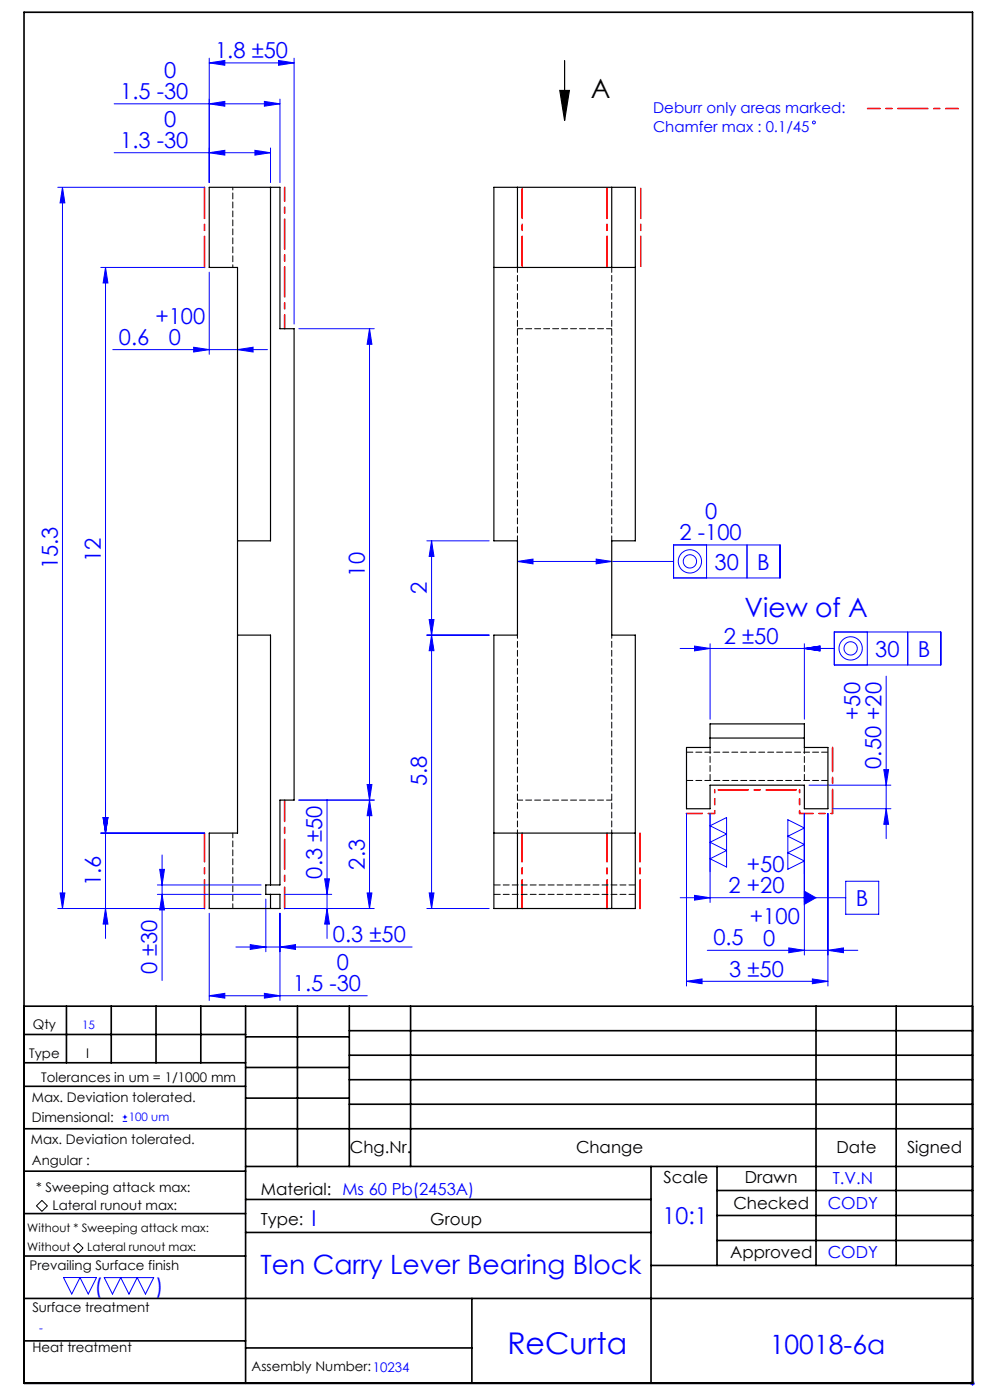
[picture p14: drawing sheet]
<svg xmlns="http://www.w3.org/2000/svg" width="210mm" height="297mm" viewBox="0 0 210 297" stroke-linecap="round" stroke-linejoin="round" font-family="sans-serif">
<defs><g id="words">
<text font-size="6.3" fill="#00f" x="107.6" y="287.3">ReCurta</text>
<text font-size="5.6" x="125.3" y="20.8">A</text>
<g font-size="5.6" fill="#00f">
<text x="157.9" y="130.9">View of A</text>
<text x="55.3" y="270.2">Ten Carry Lever Bearing Block</text>
<text x="163.3" y="287.2">10018-6a</text>
</g>
<text font-size="4.9" fill="#00f" x="140.6" y="259.7">10:1</text>
<g font-size="4.7" fill="#00f">
<text x="34.8" y="16.5">0</text>
<text x="45.6" y="12.3">1.8 ±50</text>
<text x="25.5" y="21">1.5 -30</text>
<text x="34.8" y="26.9">0</text>
<text x="25.5" y="31.3">1.3 -30</text>
<text x="33" y="68.6">+100</text>
<text x="25.2" y="73.1">0.6</text>
<text x="35.8" y="73.2">0</text>
<text x="149.6" y="110.1">0</text>
<text x="21.4" y="119.3" transform="rotate(-90 21.4 119.3)">12</text>
<text x="144.2" y="114.5">2 -100</text>
<text x="12.2" y="120.8" transform="rotate(-90 12.2 120.8)">15.3</text>
<text x="77.4" y="122.3" transform="rotate(-90 77.4 122.3)">10</text>
<text x="151.6" y="120.9">30</text>
<text x="160.6" y="120.9">B</text>
<text x="90.5" y="126.1" transform="rotate(-90 90.5 126.1)">2</text>
<text x="153.5" y="136.6">2 ±50</text>
<text x="185.7" y="139.3">30</text>
<text x="194.7" y="139.3">B</text>
<text x="182.4" y="152.7" transform="rotate(-90 182.4 152.7)">+50</text>
<text x="90.5" y="166.8" transform="rotate(-90 90.5 166.8)">5.8</text>
<text x="186.9" y="163.1" transform="rotate(-90 186.9 163.1)">0.50 +20</text>
<text x="77.4" y="184.5" transform="rotate(-90 77.4 184.5)">2.3</text>
<text x="158.4" y="184.9">+50</text>
<text x="21.4" y="188" transform="rotate(-90 21.4 188)">1.6</text>
<text x="68.4" y="186.4" transform="rotate(-90 68.4 186.4)">0.3 ±50</text>
<text x="154.5" y="189.4">2 +20</text>
<text x="159.1" y="196.1">+100</text>
<text x="181.6" y="192.2">B</text>
<text x="70.6" y="199.9">0.3 ±50</text>
<text x="151.3" y="200.5">0.5</text>
<text x="161.9" y="200.6">0</text>
<text x="33.4" y="206.7" transform="rotate(-90 33.4 206.7)">0 ±30</text>
<text x="71.4" y="205.7">0</text>
<text x="154.7" y="207.2">3 ±50</text>
<text x="62.1" y="210.2">1.5 -30</text>
<text x="66.1" y="260">I</text>
<text x="20" y="274.5">(</text>
<text x="33" y="274.5">)</text>
</g>
<g font-size="3.5">
<text x="74.2" y="244.7">Chg.Nr.</text>
<text x="122.2" y="244.7">Change</text>
<text x="177.4" y="244.7">Date</text>
<text x="192.4" y="244.7">Signed</text>
<text x="140.8" y="250.9">Scale</text>
<text x="158" y="250.9">Drawn</text>
<text x="55.3" y="253.5">Material: Ms 60 Pb(2453A)</text>
<text x="155.6" y="256.4">Checked</text>
<text x="55.3" y="259.8">Type:</text>
<text x="91.3" y="259.8">Group</text>
<text x="154.9" y="266.9">Approved</text>
</g>
<g font-size="3.5" fill="#00f">
<text x="176.6" y="251.1">T.V.N</text>
<text x="175.6" y="256.6">CODY</text>
<text x="175.6" y="267">CODY</text>
</g>
<g font-size="3.2" fill="#00f">
<text x="138.6" y="23.9">Deburr only areas marked:</text>
<text x="138.6" y="28.1">Chamfer max : 0.1/45</text>
</g>
<g font-size="2.8">
<text x="7" y="218.4">Qty</text>
<text x="6.2" y="224.5">Type</text>
<text x="18.2" y="224.5">I</text>
<text x="6.8" y="233.7">Max. Deviation tolerated.</text>
<text x="8.8" y="229.4">Tolerances in um = 1/1000 mm</text>
<text x="6.8" y="238.1">Dimensional:</text>
<text x="6.6" y="242.8">Max. Deviation tolerated.</text>
<text x="6.8" y="247.1">Angular :</text>
<text x="7.6" y="252.9">* Sweeping attack max:</text>
<text x="11.2" y="256.7">Lateral runout max:</text>
<text x="6.3" y="269.5">Prevailing Surface finish</text>
<text x="6.9" y="278.3">Surface treatment</text>
<text x="6.9" y="286.7">Heat treatment</text>
<text x="53.4" y="290.9">Assembly Number:10234</text>
</g>
<g font-size="2.5" fill="#00f">
<text x="17.4" y="218.3">15</text>
<text x="27.3" y="237.9">100 um</text>
<text x="8.3" y="282.6">-</text>
</g>
<g font-size="2.5">
<text x="5.8" y="261.4">Without * Sweeping attack max:</text>
<text x="5.8" y="265.4">Without</text>
<text x="18.5" y="265.3">Lateral runout max:</text>
</g>
</g></defs>
<g fill="none" stroke="#00f" stroke-width=".21">
<path d="M44.4 13.3l3.3-.5v1zM44.4 12.3v26.4M44.4 13.3h18M59.1 12.8l3.3 .5-3.3 .5zM62.4 12.3v56.4M12.3 39.7h31.1M13.3 39.7v153M13.3 39.7l.5 3.3h-1.1zM24.2 32.4h33.2M24.2 22h35.2M44.4 32.4l3.3-.5v1zM44.4 22l3.3-.5v1z"/>
<path d="M54.1 31.9l3.3 .5-3.3 .5zM56.1 21.5l3.3 .5-3.3 .5zM57.4 31.4v7.3M59.4 21v17.7M21.4 56.7h22M22.4 56.7v142.4M22.4 56.7l.5 3.3h-1zM44.4 57.7v17.5M23.9 74.2h32.8M41.1 73.7l3.3 .5-3.3 .5zM50.4 74.2l3.3-.5v1zM63.4 69.7h16"/>
<path d="M78.4 69.7l.5 3.3h-1zM78.4 69.7v123M90.5 114.7h13.3M91.5 114.7v78M91.5 114.7l.6 3.3h-1.1zM109.8 119.1l3.3-.5v1zM109.8 119.1h33.1M126.5 118.6l3.3 .5-3.3 .5zM142.9 115.6h22.6v7h-22.6zM149.9 115.6v7M158.5 115.6v7M90.5 134.7h13.3"/>
<path d="M91 131.4h1.1l-.6 3.3zM91.5 134.7l.6 3.3h-1.1zM144.3 137.6h32.7M147.3 137.1l3.3 .5-3.3 .5zM150.6 136.6v16M170.6 137.6l3.3-.5v1zM170.6 136.6v16M177 134.1h22.6v7h-22.6zM184 134.1v7M192.6 134.1v7M188 143.4v34.5M21.4 176.7h22"/>
<path d="M21.9 173.4h1l-.5 3.3zM69.4 169.6v29.5M77.9 166.4h1l-.5 3.3zM78.4 169.7l.5 3.3h-1zM79.4 169.7h-16M145.6 172.6v36.6M150.6 172.6v18.9M150.6 175.2l3.5-1.8v10.5l-3.5-1.7 3.5-1.8-3.5-1.7 3.5-1.8zM167.1 173.9l3.5 1.8-3.5 1.7 3.5 1.8-3.5 1.7 3.5 1.8-3.5 1.7zM170.6 172.6v30M171.6 166.6h17.4M175.6 172.6v36.6"/>
<path d="M176.6 171.6h12.4M187.5 163.3h1l-.5 3.3zM188 171.6l.5 3.3h-1zM12.3 192.7h31.1M12.7 189.4h1.1l-.5 3.3zM22.4 192.7l.5 3.3h-1zM33.4 189.7h22M33.4 187.7h22M33.9 184.4h1l-.5 3.3zM34.4 181.4v26.6M34.4 189.7l.5 3.3h-1zM44.4 193.7v18.5"/>
<path d="M56.4 190.7v11.2M59.4 193.7v18.5M60.4 192.7h19M60.4 189.7h10M68.9 186.4h1l-.5 3.3zM69.4 192.7l.5 3.3h-1zM77.9 189.4h1l-.5 3.3zM90.5 192.7h13.3M91 189.4h1.1l-.6 3.3zM144.3 190.5h35.1M147.3 189.9l3.3 .6-3.3 .5zM170.6 189.1l2.5 1.4-2.5 1.4z"/>
<path d="M179.4 187h7v7h-7zM44.4 211.2l3.3-.5v1.1zM44.4 211.2h33.5M50 200.9h37.4M53.1 200.4l3.3 .5-3.3 .5zM56.1 210.7l3.3 .5-3.3 .6zM59.4 200.9l3.3-.5v1zM145.6 208.2l3.3-.5v1zM145.6 208.2h30M150 201.6h32M167.3 201.1l3.3 .5-3.3 .5zM172.3 207.7l3.3 .5-3.3 .5z"/>
<path d="M175.6 201.6l3.3-.5v1zM26 237.9h1M26 237h1M26.5 236.5v.9M13.5 271h7l-1.8 3.5-1.7-3.5-1.8 3.5zM22.1 271h10.5l-1.7 3.5-1.8-3.5-1.7 3.5-1.8-3.5-1.7 3.5zM205.8 293.5h1M205.9 293.1l.7 .7M206.3 293v1M206.6 293.1l-.7 .7"/>
<circle cx="172.7" cy="26" r=".3"/>
<circle cx="146.3" cy="119.1" r="2.47"/>
<circle cx="146.3" cy="119.1" r="1.41"/>
<circle cx="180.4" cy="137.6" r="2.47"/>
<circle cx="180.4" cy="137.6" r="1.41"/>
</g>
<path d="M8.9 254.7l1.2 1.1-1.2 1.2-1.2-1.2zM16.6 263.7l1 1.1-1 1-1-1z" fill="none" stroke="#000" stroke-width=".21"/>
<path d="M118.7 19.2h2.1l-1 6.3zM119.8 12.8v12.7" fill="none" stroke="#000" stroke-width=".25"/>
<g fill="none" stroke="#000" stroke-width=".35">
<path d="M5.1 2.6h201.2v290.9h-201.2zM5.1 213.5h201.2M5.1 219.5h47M14.1 213.5v12M23.6 213.5v12M33.1 213.5v12M42.6 213.5v12M52.1 213.5v80M52.1 220h22M63.1 213.5v34M74.1 218.7h132.2M74.1 213.5v34"/>
<path d="M87.1 213.5v34M173.1 213.5v55M190.1 213.5v55M5.1 239.5h201.2M5.1 230.5h47M5.1 225.5h47M52.1 226.5h22M52.1 233h22M74.1 223.9h132.2M74.1 229.1h132.2M74.1 234.3h132.2M5.1 257.5h47"/>
<path d="M5.1 248.5h47M52.1 247.5h154.2M52.1 254.5h86M138.1 247.5v46M152.1 247.5v21M152.1 252.6h54.2M152.1 257.9h54.2M5.1 275.5h201.2M5.1 266.5h47M52.1 261.5h86M100.1 275.5v18M138.1 268.5h68.2"/>
<path d="M152.1 263.2h54.2M5.1 284.5h47M52.1 286h48"/>
</g>
<path d="M43.4 39.7v17" fill="none" stroke="#f00" stroke-width=".35" stroke-dasharray="15.2 1.3 1.3 1.3" stroke-dashoffset="8.6"/>
<path d="M203.2 23h-19.2" fill="none" stroke="#f00" stroke-width=".35" stroke-dasharray="6.3 1.3 1.3 1.3" stroke-dashoffset="3.7"/>
<path d="M110.8 39.7v17M128.8 39.7v17M135.9 39.7v17" fill="none" stroke="#f00" stroke-width=".35" stroke-dasharray="6.3 1.3 1.3 1.3" stroke-dashoffset="-.2"/>
<path d="M110.8 176.7v16M128.8 176.7v16M135.8 176.7v16M43.4 192.7v-16" fill="none" stroke="#f00" stroke-width=".35" stroke-dasharray="6.3 1.3 1.3 1.3" stroke-dashoffset=".3"/>
<path d="M151.6 172.6v-5M169.6 167.6v5" fill="none" stroke="#f00" stroke-width=".35" stroke-dasharray="6.3 1.3 1.3 1.3" stroke-dashoffset="5.8"/>
<path d="M151.6 167.6h18" fill="none" stroke="#f00" stroke-width=".35" stroke-dasharray="6.3 1.3 1.3 1.3" stroke-dashoffset="-.7"/>
<path d="M145.6 172.6h6" fill="none" stroke="#f00" stroke-width=".35" stroke-dasharray="6.3 1.3 1.3 1.3" stroke-dashoffset="3"/>
<path d="M169.6 172.6h7" fill="none" stroke="#f00" stroke-width=".35" stroke-dasharray="6.3 1.3 1.3 1.3" stroke-dashoffset="3.5"/>
<path d="M176.6 172.6v-14" fill="none" stroke="#f00" stroke-width=".35" stroke-dasharray="6.3 1.3 1.3 1.3" stroke-dashoffset="1.3"/>
<path d="M60.4 169.7v23" fill="none" stroke="#f00" stroke-width=".35" stroke-dasharray="6.3 1.3 1.3 1.3" stroke-dashoffset="1.8"/>
<path d="M60.4 39.7v30" fill="none" stroke="#f00" stroke-width=".35" stroke-dasharray="6.3 1.3 1.3 1.3" stroke-dashoffset="3.4"/>
<path d="M118.7 19.2h2.1l-1 6.3z" fill="#000"/>
<g fill="#00f">
<path d="M170.6 189.1l2.5 1.4-2.5 1.4z"/>
<path d="M109.8 119.1l3.3-.5v1zM126.5 118.6l3.3 .5-3.3 .5zM145.6 208.2l3.3-.5v1zM172.3 207.7l3.3 .5-3.3 .5zM147.3 189.9l3.3 .6-3.3 .5zM167.3 201.1l3.3 .5-3.3 .5zM175.6 201.6l3.3-.5v1z"/>
<path d="M44.4 13.3l3.3-.5v1zM59.1 12.8l3.3 .5-3.3 .5z"/>
<path d="M41.1 73.7l3.3 .5-3.3 .5zM50.4 74.2l3.3-.5v1zM44.4 32.4l3.3-.5v1zM54.1 31.9l3.3 .5-3.3 .5zM44.4 211.2l3.3-.5v1.1zM56.1 210.7l3.3 .5-3.3 .6zM53.1 200.4l3.3 .5-3.3 .5zM59.4 200.9l3.3-.5v1z"/>
<path d="M44.4 22l3.3-.5v1zM56.1 21.5l3.3 .5-3.3 .5z"/>
<path d="M77.9 166.4h1l-.5 3.3zM78.4 69.7l.5 3.3h-1z"/>
<path d="M91.5 134.7l.6 3.3h-1.1zM91 189.4h1.1l-.6 3.3zM91.5 114.7l.6 3.3h-1.1zM91 131.4h1.1l-.6 3.3zM187.5 163.3h1l-.5 3.3zM188 171.6l.5 3.3h-1z"/>
<path d="M21.9 173.4h1l-.5 3.3zM22.4 192.7l.5 3.3h-1zM22.4 56.7l.5 3.3h-1zM21.9 173.4h1l-.5 3.3zM78.4 169.7l.5 3.3h-1zM77.9 189.4h1l-.5 3.3zM68.9 186.4h1l-.5 3.3zM69.4 192.7l.5 3.3h-1zM33.9 184.4h1l-.5 3.3zM34.4 189.7l.5 3.3h-1zM13.3 39.7l.5 3.3h-1.1zM12.7 189.4h1.1l-.5 3.3z"/>
<path d="M147.3 137.1l3.3 .5-3.3 .5zM170.6 137.6l3.3-.5v1zM170.6 137.6l3.3-.5v1z"/>
</g>
<g fill="none" stroke="#000" stroke-width=".25">
<path d="M44.4 39.7h15v30h3v100h-3v18h-3v2h3v3h-15v-16h6v-120h-6zM57.4 39.7v75h-7M104.8 39.7h30v75h-5v20h5v58h-30v-58h5v-20h-5zM109.8 39.7v17M129.8 39.7v17M104.8 56.7h30M50.4 134.7h7v53M150.6 153.6h20v5h5v13h-5v-5h-20v5h-5v-13h5zM150.6 156.6h20M104.8 176.7h30M109.8 176.7v16M129.8 176.7v16"/>
<path d="M57.4 189.7v3"/>
</g>
<path d="M145.6 159.6h30M145.6 165.6h30M104.8 187.7h30M104.8 189.7h30" fill="none" stroke="#000" stroke-width=".21" stroke-dasharray="1.3 .6" stroke-dashoffset="-.1"/>
<path d="M109.8 56.7v58M129.8 56.7v58M109.8 69.7h20M109.8 169.7h20" fill="none" stroke="#000" stroke-width=".21" stroke-dasharray="1.3 .6" stroke-dashoffset=".2"/>
<path d="M109.8 134.7v42M129.8 134.7v42" fill="none" stroke="#000" stroke-width=".21" stroke-dasharray="1.3 .6" stroke-dashoffset=".6"/>
<path d="M49.4 176.7v16" fill="none" stroke="#000" stroke-width=".21" stroke-dasharray="1.3 .6" stroke-dashoffset=".3"/>
<path d="M49.4 39.7v17" fill="none" stroke="#000" stroke-width=".21" stroke-dasharray="1.3 .6" stroke-dashoffset=".7"/>
<path d="M150.6 158.6v7M170.6 158.6v7" fill="none" stroke="#000" stroke-width=".21" stroke-dasharray="1.3 .6"/>
<use href="#words"/>
</svg>
